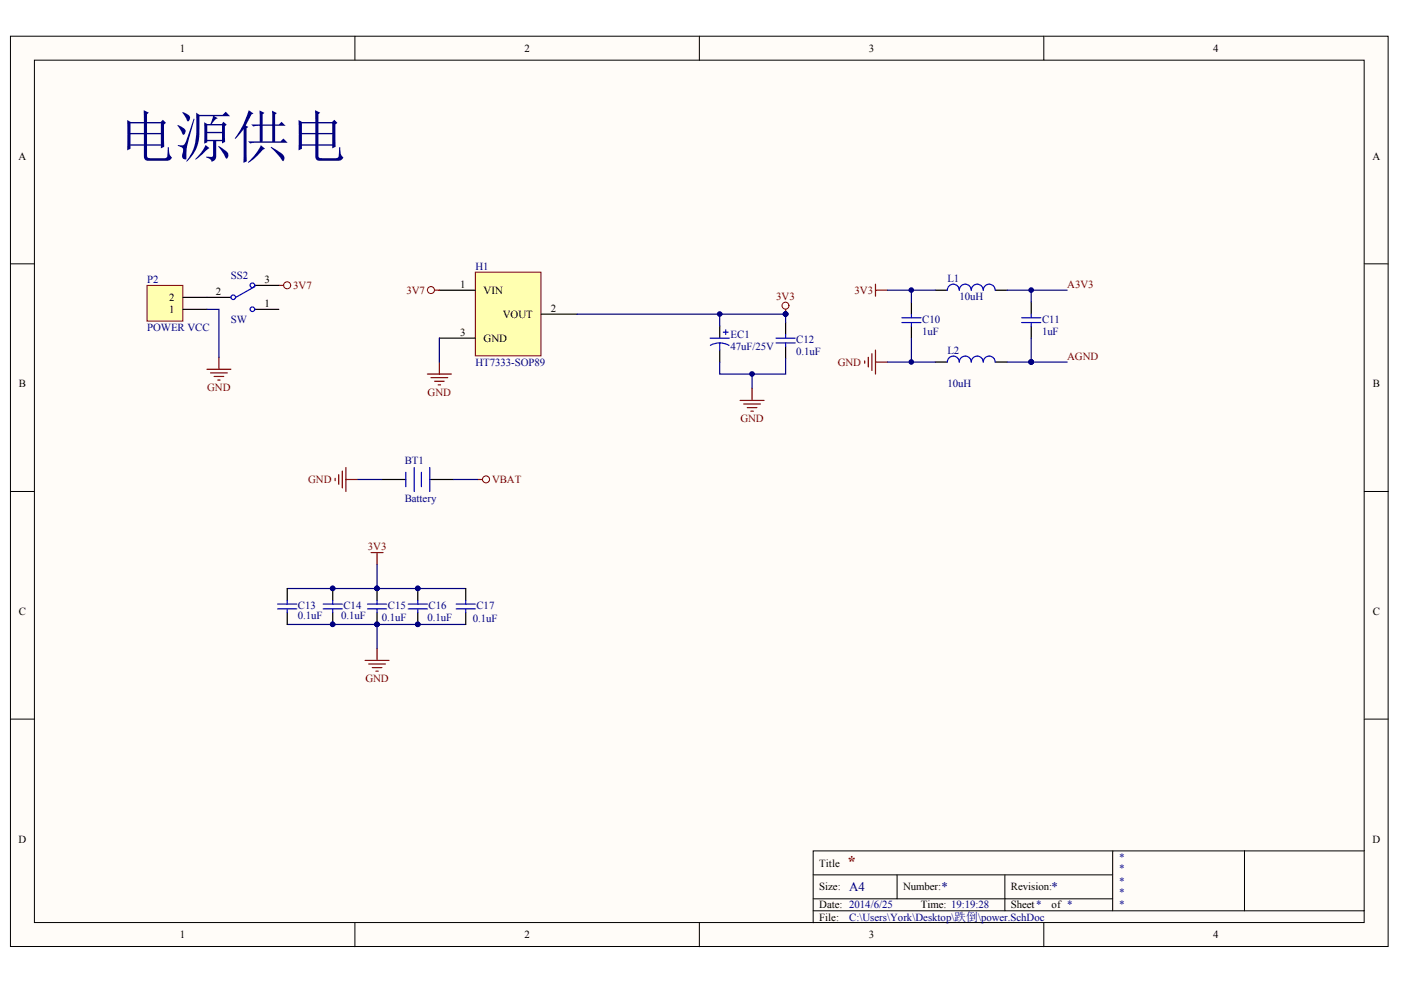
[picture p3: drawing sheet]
<svg xmlns="http://www.w3.org/2000/svg" width="289mm" height="203mm" viewBox="0 0 289 203" stroke-linecap="round" stroke-linejoin="round" font-family="sans-serif">
<defs><g id="words">
<text font-size="11.8" fill="#000080" x="24.4" y="32.4">电源供电</text>
<text font-size="3.3" fill="#800000" x="174.6" y="178.8">*</text>
<g font-size="2.7" fill="#000080">
<text x="175.1" y="183.9">A4</text>
<text x="194.1" y="183.9">*</text>
<text x="216.9" y="183.9">*</text>
</g>
<g font-size="2.2">
<text x="37.1" y="10.7">1</text>
<text x="108.1" y="10.7">2</text>
<text x="179.2" y="10.7">3</text>
<text x="250.2" y="10.7">4</text>
<text x="3.8" y="32.9">A</text>
<text x="283" y="32.9">A</text>
<text x="54.5" y="58.4">3</text>
<text x="94.9" y="59.4">1</text>
<text x="34.9" y="64.6">1</text>
<text x="34.9" y="62.1">2</text>
<text x="44.5" y="60.9">2</text>
<text x="54.5" y="63.3">1</text>
<text x="99.7" y="60.6">VIN</text>
<text x="103.7" y="65.5">VOUT</text>
<text x="113.6" y="64.3">2</text>
<text x="94.9" y="69.3">3</text>
<text x="99.7" y="70.5">GND</text>
<text x="3.9" y="79.9">B</text>
<text x="283.1" y="79.9">B</text>
<text x="3.9" y="126.9">C</text>
<text x="283.1" y="126.9">C</text>
<text x="3.8" y="173.8">D</text>
<text x="283" y="173.8">D</text>
<text x="169" y="178.8">Title</text>
<text x="169" y="183.7">Size:</text>
<text x="186.2" y="183.7">Number:</text>
<text x="208.5" y="183.7">Revision:</text>
<text x="169" y="187.4">Date: 2014/6/25</text>
<text x="169" y="189.9">File:</text>
<text x="189.9" y="187.4">Time: 19:19:28</text>
<text x="208.5" y="187.4">Sheet*</text>
<text x="216.9" y="187.4">of *</text>
<text x="37.1" y="193.6">1</text>
<text x="108.1" y="193.6">2</text>
<text x="179.2" y="193.6">3</text>
<text x="250.2" y="193.6">4</text>
</g>
<g font-size="2.2" fill="#000080">
<text x="30.3" y="58.4">P2</text>
<text x="47.6" y="57.6">SS2</text>
<text x="98" y="55.7">H1</text>
<text x="195.4" y="58.2">L1</text>
<text x="197.9" y="61.9">10uH</text>
<text x="30.3" y="68.3">POWER VCC</text>
<text x="47.6" y="66.6">SW</text>
<text x="150.7" y="69.8">EC1</text>
<text x="164.2" y="70.7">C12</text>
<text x="190.2" y="66.6">C10</text>
<text x="190.2" y="69">1uF</text>
<text x="214.9" y="66.6">C11</text>
<text x="214.9" y="69">1uF</text>
<text x="98" y="75.5">HT7333-SOP89</text>
<text x="150.7" y="72.3">47uF/25V</text>
<text x="164.2" y="73.2">0.1uF</text>
<text x="195.4" y="73">L2</text>
<text x="195.4" y="79.9">10uH</text>
<text x="83.5" y="95.7">BT1</text>
<text x="83.5" y="103.6">Battery</text>
<text x="61.4" y="125.6">C13</text>
<text x="70.8" y="125.6">C14</text>
<text x="80" y="125.6">C15</text>
<text x="88.4" y="125.6">C16</text>
<text x="98.3" y="125.6">C17</text>
<text x="61.4" y="127.6">0.1uF</text>
<text x="70.4" y="127.6">0.1uF</text>
<text x="78.7" y="128.1">0.1uF</text>
<text x="88.2" y="128.1">0.1uF</text>
<text x="97.5" y="128.3">0.1uF</text>
<text x="230.7" y="177.5">*</text>
<text x="230.7" y="180">*</text>
<text x="230.7" y="182.5">*</text>
<text x="230.7" y="184.9">*</text>
<text x="175.1" y="189.9">C:\Users\York\Desktop\跌倒\power.SchDoc</text>
<text x="230.7" y="187.4">*</text>
</g>
<g font-size="2.2" fill="#800000">
<text x="60.5" y="59.6">3V7</text>
<text x="220.1" y="59.4">A3V3</text>
<text x="83.8" y="60.6">3V7</text>
<text x="160.1" y="61.9">3V3</text>
<text x="176.2" y="60.6">3V3</text>
<text x="172.8" y="75.5">GND</text>
<text x="220.1" y="74.2">AGND</text>
<text x="42.7" y="80.7">GND</text>
<text x="88.2" y="81.6">GND</text>
<text x="152.7" y="87.1">GND</text>
<text x="63.6" y="99.7">GND</text>
<text x="101.5" y="99.7">VBAT</text>
<text x="75.9" y="113.5">3V3</text>
<text x="75.3" y="140.7">GND</text>
</g>
</g></defs>
<g fill="#fffcf8" stroke="#000" stroke-width=".21">
<path d="M2.2 7.5h284.1v187.8h-284.1z"/>
<path d="M7.1 12.4h274.2v177.9h-274.2z"/>
</g>
<g fill="none" stroke="#000" stroke-width=".21">
<path d="M73.2 7.5v4.9M144.2 7.5v4.9M215.3 7.5v4.9M2.2 54.4h4.9M281.4 54.4h4.9M2.2 101.4h4.9M281.4 101.4h4.9M2.2 148.3h4.9M281.4 148.3h4.9M229.5 175.5v12.4M256.6 175.5h-88.9v14.9M281.4 175.5h-24.8v12.4"/>
<path d="M73.2 190.4v4.9M144.2 190.4v4.9M167.7 180.5h61.8M167.7 187.9h113.7M167.7 185.4h61.8M185 180.5v4.9M207.2 180.5v7.4M215.3 190.4v4.9"/>
</g>
<path d="M30.3 58.9h7.4v7.3h-7.4z" fill="#ffffb0" stroke="#800000" stroke-width=".21"/>
<path d="M37.7 63.8h5M37.7 61.4h5" fill="none" stroke="#000" stroke-width=".25"/>
<path d="M98 56.2h13.6v17.2h-13.6z" fill="#ffffb0" stroke="#800000" stroke-width=".21"/>
<g fill="none" stroke="#000" stroke-width=".25">
<path d="M52.6 58.9h4.9M90.6 59.9h7.4M192.9 59.9h2.5M205.3 59.9h2.4M42.7 61.4h4.9M52.6 63.8h4.9M90.6 69.8h7.4M111.6 64.8h7.4M148.4 67.3v2.5M148.4 72.2v2.5M162 66.5v2.5M162 71.5v2.5"/>
<path d="M188 62.3v2.5M188 67.3v2.5M192.9 74.7h2.5M205.3 74.7h2.4M212.7 62.3v2.5M212.7 67.3v2.5M78.7 98.9h5M88.6 98.9h5M59.2 121.4v2.5M59.2 126.4v2.4M68.6 121.4v2.5M68.6 126.4v2.4"/>
<path d="M77.8 121.4v2.5M77.8 126.4v2.4M86.2 121.4v2.5M86.2 126.4v2.4M96 121.4v2.5M96 126.4v2.4"/>
</g>
<g fill="none" stroke="#00f" stroke-width=".25">
<path d="M52.6 59.1l-4 2.3M205.2 59.9a1.24 1.24 0 0 0-1.2-1.3 1.24 1.24 0 0 0-1.2 1.3 1.24 1.24 0 0 0-1.3-1.3 1.24 1.24 0 0 0-1.2 1.3 1.24 1.24 0 0 0-1.2-1.3 1.24 1.24 0 0 0-1.3 1.3 1.22 1.22 0 0 0-1.2-1.3 1.22 1.22 0 0 0-1.2 1.3M146.4 69.8h4M148.4 70.7l1.2 .2 .7 .3M148.4 70.7l-.8 .1-1.1 .4M148.4 70.7v1.5M149.2 68.5h1M149.7 68v1M160 69.8h4M160 70.7h4M162 69v.8M162 70.7v.8"/>
<path d="M186 65.6h3.9M186 66.5h3.9M188 64.8v.8M188 66.5v.8M205.2 74.7a1.24 1.24 0 0 0-1.2-1.2 1.24 1.24 0 0 0-1.2 1.2 1.24 1.24 0 0 0-1.3-1.2 1.24 1.24 0 0 0-1.2 1.2 1.24 1.24 0 0 0-1.2-1.2 1.24 1.24 0 0 0-1.3 1.2 1.22 1.22 0 0 0-1.2-1.2 1.22 1.22 0 0 0-1.2 1.2M210.7 65.6h3.9M210.7 66.5h3.9M212.7 64.8v.8M212.7 66.5v.8M83.7 97.4v3M85.4 96.4v5M86.9 97.4v3"/>
<path d="M88.6 96.4v5M57.3 124.6h3.9M57.3 125.6h3.9M59.2 123.9v.7M59.2 125.6v.8M66.6 124.6h4M66.6 125.6h4M68.6 123.9v.7M68.6 125.6v.8M75.8 124.6h3.9M75.8 125.6h3.9M77.8 123.9v.7"/>
<path d="M77.8 125.6v.8M84.2 124.6h3.9M84.2 125.6h3.9M86.2 123.9v.7M86.2 125.6v.8M94.1 124.6h3.9M94.1 125.6h3.9M96 123.9v.7M96 125.6v.8"/>
<circle cx="52.1" cy="58.9" r=".48"/>
<circle cx="48.1" cy="61.3" r=".48"/>
<circle cx="52.1" cy="63.8" r=".48"/>
</g>
<g fill="none" stroke="#800000" stroke-width=".21">
<circle cx="59.2" cy="58.9" r=".72"/>
<circle cx="88.9" cy="59.8" r=".72"/>
<circle cx="162" cy="63.1" r=".72"/>
<circle cx="100.2" cy="98.9" r=".72"/>
</g>
<g fill="none" stroke="#800000" stroke-width=".25">
<path d="M57.5 58.9h1M89.6 59.9h1M180.5 59.9h2.5M180.5 58.6v2.5M42.7 76.2h4.9M43.4 76.9h3.5M44.2 77.7h1.9M44.9 78.4h.5M45.1 73.7v2.5M88.1 77.2h5M88.9 77.9h3.4M89.6 78.7h2"/>
<path d="M90.4 79.4h.5M90.6 74.7v2.5M162 63.8v1M178.3 74.4v.5M179.1 73.7v2M179.8 73v3.4M180.5 72.2v5M180.5 74.7h2.5M69.1 98.7v.5M69.9 97.9v2M70.6 97.2v3.4M71.3 96.4v5"/>
<path d="M71.3 98.9h2.5M98.5 98.9h1M152.6 82.6h5M153.4 83.3h3.4M154.1 84.1h2M154.9 84.8h.4M155.1 80.1v2.5M76.5 114h2.5M77.8 114v2.5M75.3 136.2h4.9M76 137h3.5M76.8 137.7h1.9"/>
<path d="M77.5 138.5h.5M77.8 133.8v2.4"/>
</g>
<g fill="#000080" stroke="#000080" stroke-width=".21">
<circle cx="162" cy="64.8" r=".48"/>
<circle cx="212.7" cy="59.8" r=".48"/>
<circle cx="187.9" cy="74.7" r=".47"/>
<circle cx="212.7" cy="74.7" r=".48"/>
<circle cx="187.9" cy="59.8" r=".47"/>
<circle cx="148.4" cy="64.8" r=".48"/>
<circle cx="155.1" cy="77.1" r=".48"/>
<circle cx="77.7" cy="128.8" r=".47"/>
<circle cx="77.7" cy="121.4" r=".47"/>
<circle cx="68.6" cy="128.8" r=".47"/>
<circle cx="68.6" cy="121.4" r=".47"/>
<circle cx="86.2" cy="128.8" r=".48"/>
<circle cx="86.2" cy="121.4" r=".48"/>
</g>
<g fill="none" stroke="#000080" stroke-width=".25">
<path d="M183 59.9h9.9M188 59.9v2.4M207.7 59.9h12.4M212.7 59.9v2.4M42.7 63.8h2.4v9.9M90.6 69.8v4.9M119 64.8h43v1.7M148.4 64.8v2.5M155.1 77.2v2.9M162 74v3.2h-13.6v-2.5M183 74.7h9.9M188 69.8v4.9"/>
<path d="M207.7 74.7h12.4M212.7 69.8v4.9M73.8 98.9h4.9M93.6 98.9h4.9M77.8 116.5v4.9M59.2 121.4h36.8M59.2 128.8h36.8M77.8 128.8v5"/>
</g>
<use href="#words"/>
</svg>
